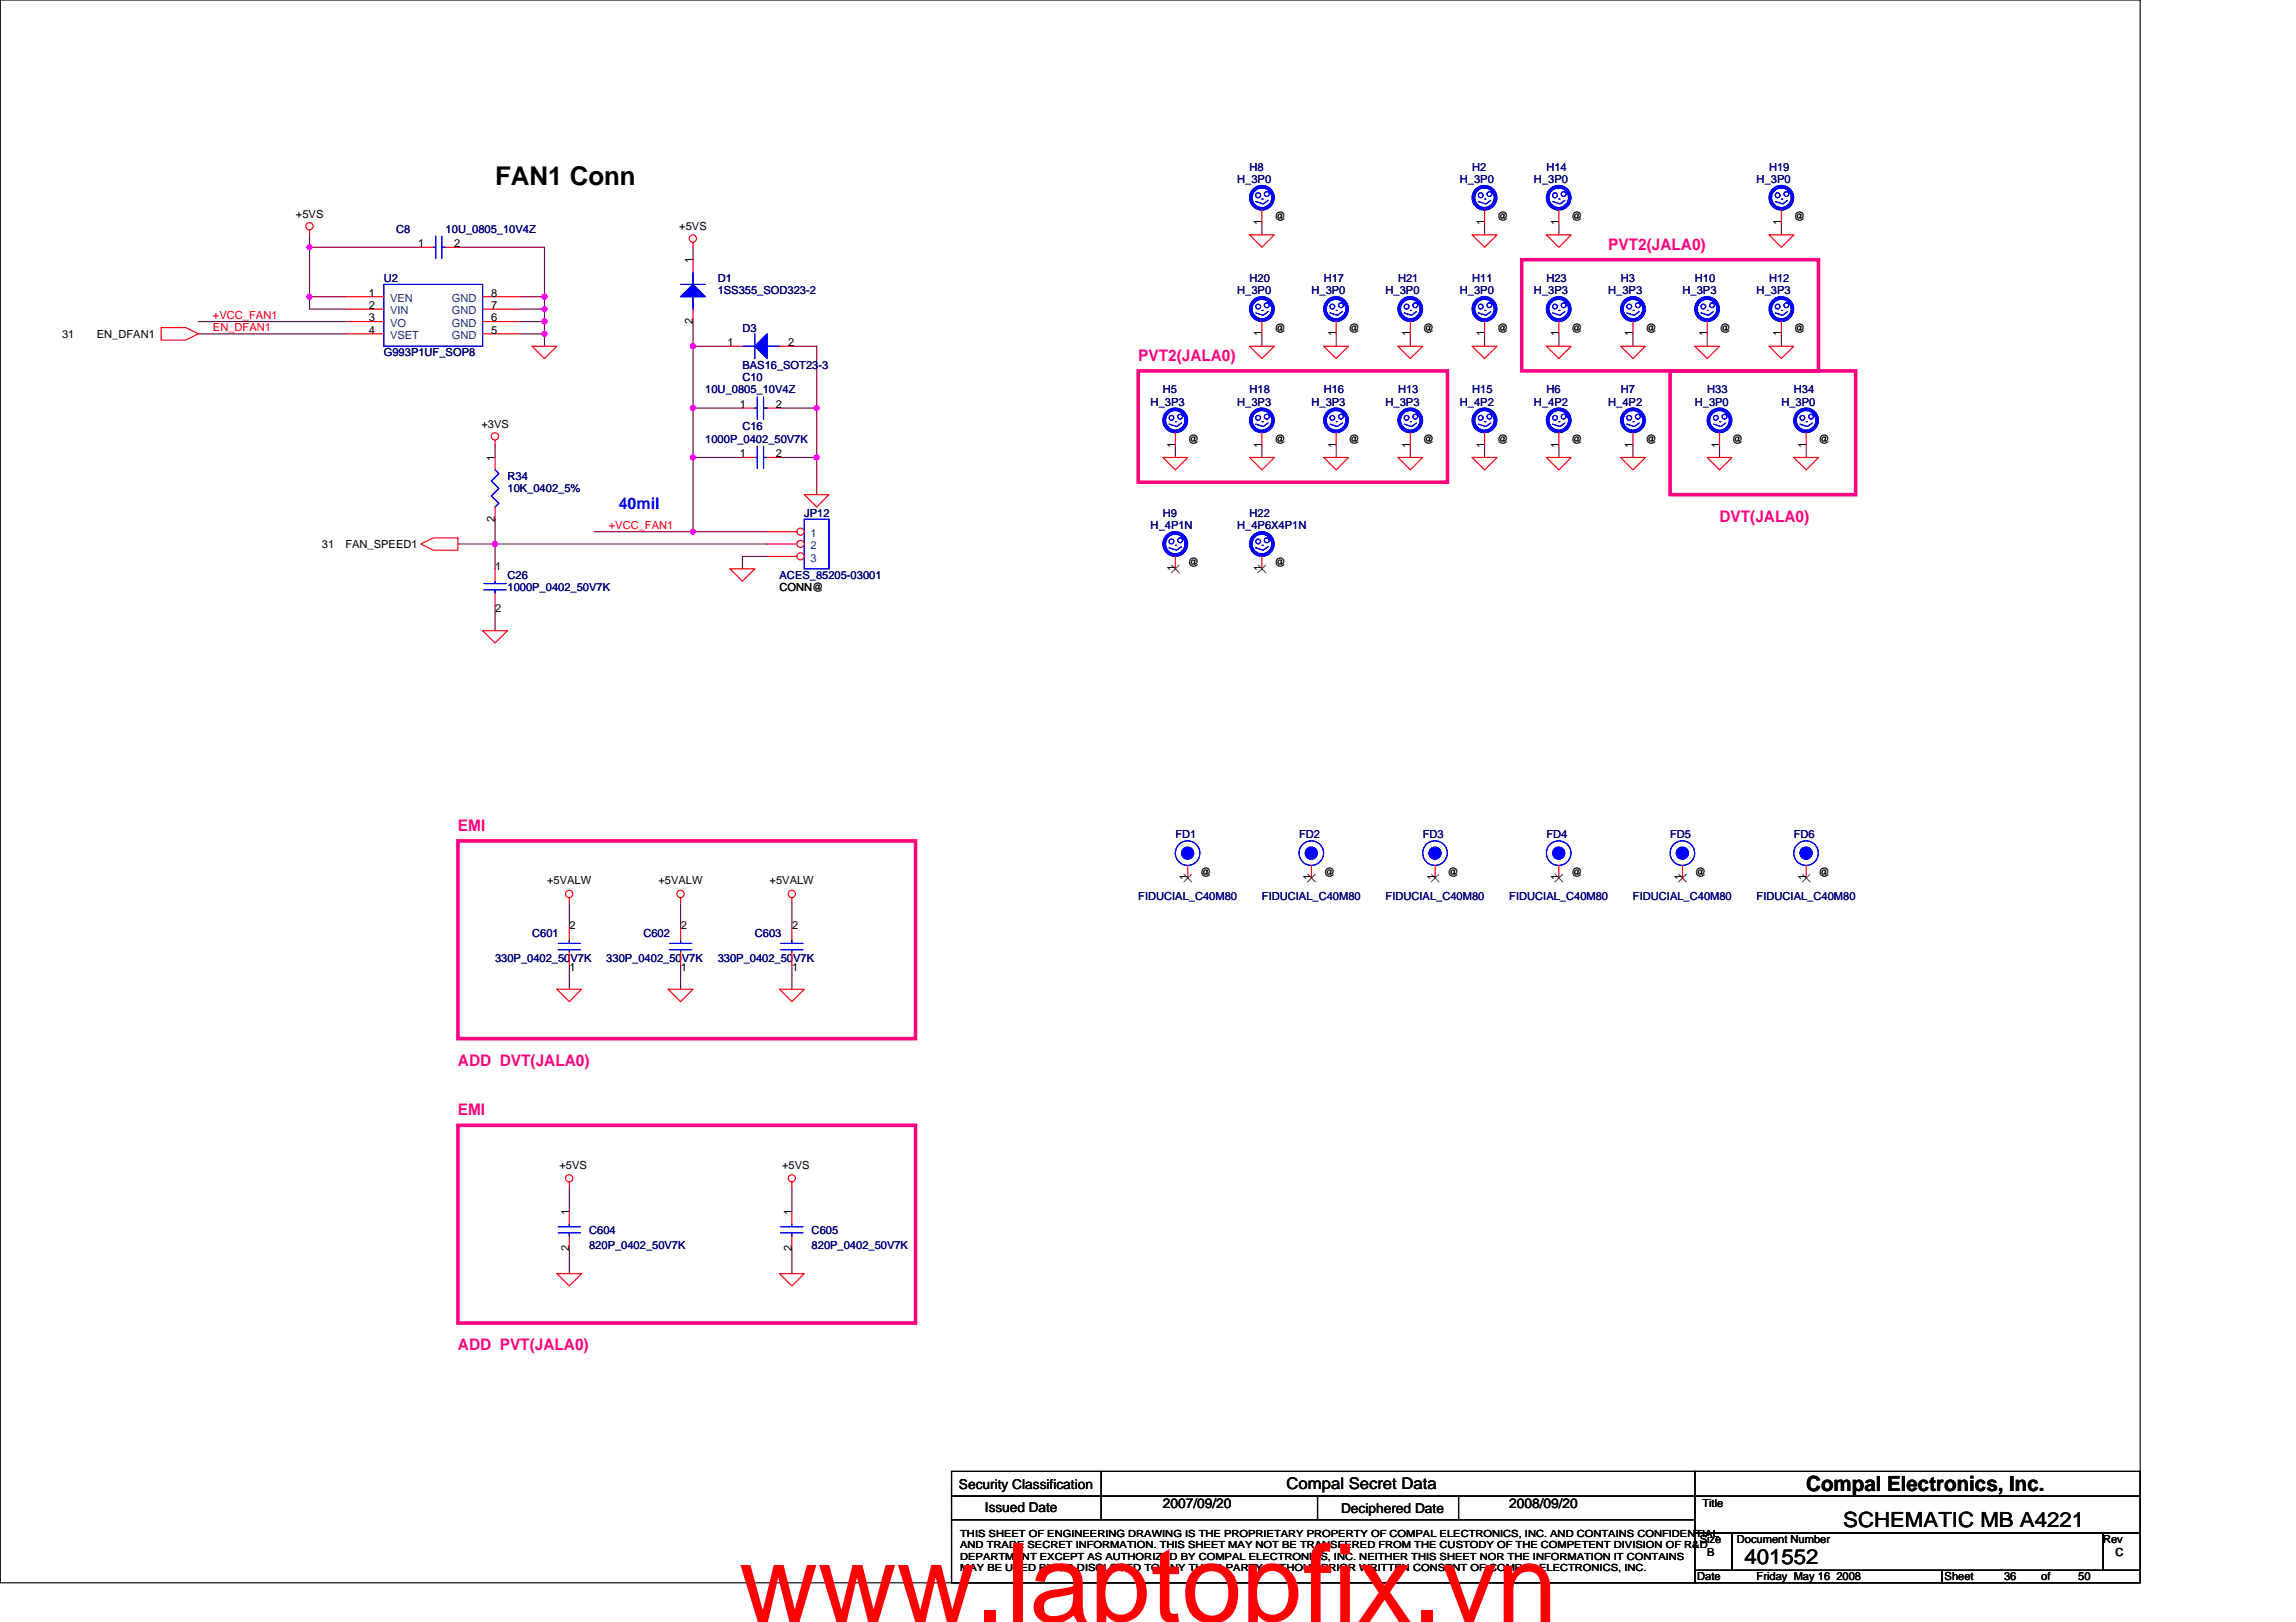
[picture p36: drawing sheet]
<svg xmlns="http://www.w3.org/2000/svg" width="297mm" height="210mm" viewBox="0 0 297 210" stroke-linecap="round" stroke-linejoin="round" font-family="sans-serif">
<defs><g id="words">
<text font-size="14.1" fill="#f00" x="95.6" y="209.9">www.laptopfix.vn</text>
<text font-size="3.3" x="64" y="23.9">FAN1 Conn</text>
<g font-size="2.7">
<text x="233.7" y="192.9">Compal Electronics, Inc.</text>
<text x="238.5" y="197.7">SCHEMATIC MB A4221</text>
<text x="225.7" y="202.5">401552</text>
</g>
<g font-size="2.1" fill="#ff0080">
<text x="208.1" y="32.3">PVT2(JALA0)</text>
<text x="147.3" y="46.7">PVT2(JALA0)</text>
<text x="222.5" y="67.5">DVT(JALA0)</text>
<text x="59.2" y="107.5">EMI</text>
<text x="59.2" y="137.9">ADD DVT(JALA0)</text>
<text x="59.2" y="144.3">EMI</text>
<text x="59.2" y="174.8">ADD PVT(JALA0)</text>
</g>
<text font-size="2.1" fill="#00f" x="80" y="65.9">40mil</text>
<text font-size="2.1" x="166.5" y="192.7">Compal Secret Data</text>
<g font-size="1.8">
<text x="124.1" y="192.6">Security Classification</text>
<text x="127.4" y="195.7">Issued Date</text>
<text x="150.4" y="195.2">2007/09/20</text>
<text x="173.5" y="195.8">Deciphered Date</text>
<text x="195.3" y="195.2">2008/09/20</text>
</g>
<g font-size="1.4" fill="#000080">
<text x="160.1" y="23.7">H_3P0</text>
<text x="161.7" y="22.1">H8</text>
<text x="188.9" y="23.7">H_3P0</text>
<text x="190.5" y="22.1">H2</text>
<text x="198.5" y="23.7">H_3P0</text>
<text x="200.1" y="22.1">H14</text>
<text x="227.3" y="23.7">H_3P0</text>
<text x="228.9" y="22.1">H19</text>
<text x="51.2" y="30.1">C8</text>
<text x="57.7" y="30.1">10U_0805_10V4Z</text>
<text x="49.7" y="36.5">U2</text>
<text x="92.9" y="36.5">D1</text>
<text x="92.9" y="38.1">1SS355_SOD323-2</text>
<text x="160.1" y="38.1">H_3P0</text>
<text x="161.7" y="36.5">H20</text>
<text x="169.7" y="38.1">H_3P0</text>
<text x="171.3" y="36.5">H17</text>
<text x="179.3" y="38.1">H_3P0</text>
<text x="180.9" y="36.5">H21</text>
<text x="188.9" y="38.1">H_3P0</text>
<text x="190.5" y="36.5">H11</text>
<text x="198.5" y="38.1">H_3P3</text>
<text x="200.1" y="36.5">H23</text>
<text x="208.1" y="38.1">H_3P3</text>
<text x="209.7" y="36.5">H3</text>
<text x="217.7" y="38.1">H_3P3</text>
<text x="219.3" y="36.5">H10</text>
<text x="227.3" y="38.1">H_3P3</text>
<text x="228.9" y="36.5">H12</text>
<text x="49.7" y="46.1">G993P1UF_SOP8</text>
<text x="96.1" y="42.9">D3</text>
<text x="96.1" y="47.7">BAS16_SOT23-3</text>
<text x="91.2" y="50.9">10U_0805_10V4Z</text>
<text x="96.1" y="49.3">C10</text>
<text x="148.9" y="52.5">H_3P3</text>
<text x="150.4" y="50.9">H5</text>
<text x="160.1" y="52.5">H_3P3</text>
<text x="161.7" y="50.9">H18</text>
<text x="169.7" y="52.5">H_3P3</text>
<text x="171.3" y="50.9">H16</text>
<text x="179.3" y="52.5">H_3P3</text>
<text x="180.9" y="50.9">H13</text>
<text x="188.9" y="52.5">H_4P2</text>
<text x="190.5" y="50.9">H15</text>
<text x="198.5" y="52.5">H_4P2</text>
<text x="200.1" y="50.9">H6</text>
<text x="208.1" y="52.5">H_4P2</text>
<text x="209.7" y="50.9">H7</text>
<text x="219.3" y="52.5">H_3P0</text>
<text x="220.9" y="50.9">H33</text>
<text x="230.5" y="52.5">H_3P0</text>
<text x="232.1" y="50.9">H34</text>
<text x="91.2" y="57.3">1000P_0402_50V7K</text>
<text x="96.1" y="55.7">C16</text>
<text x="65.7" y="62.1">R34</text>
<text x="65.7" y="63.7">10K_0402_5%</text>
<text x="104.1" y="66.9">JP12</text>
<text x="148.9" y="68.5">H_4P1N</text>
<text x="150.4" y="66.9">H9</text>
<text x="160.1" y="68.5">H_4P6X4P1N</text>
<text x="161.7" y="66.9">H22</text>
<text x="65.7" y="74.9">C26</text>
<text x="65.7" y="76.5">1000P_0402_50V7K</text>
<text x="100.9" y="74.9">ACES_85205-03001</text>
<text x="152.1" y="108.5">FD1</text>
<text x="168.1" y="108.5">FD2</text>
<text x="184.1" y="108.5">FD3</text>
<text x="200.1" y="108.5">FD4</text>
<text x="216.1" y="108.5">FD5</text>
<text x="232.1" y="108.5">FD6</text>
<text x="147.3" y="116.5">FIDUCIAL_C40M80</text>
<text x="163.3" y="116.5">FIDUCIAL_C40M80</text>
<text x="179.3" y="116.5">FIDUCIAL_C40M80</text>
<text x="195.3" y="116.5">FIDUCIAL_C40M80</text>
<text x="211.3" y="116.5">FIDUCIAL_C40M80</text>
<text x="227.3" y="116.5">FIDUCIAL_C40M80</text>
<text x="64" y="124.5">330P_0402_50V7K</text>
<text x="68.9" y="121.3">C601</text>
<text x="78.4" y="124.5">330P_0402_50V7K</text>
<text x="83.2" y="121.3">C602</text>
<text x="92.9" y="124.5">330P_0402_50V7K</text>
<text x="97.7" y="121.3">C603</text>
<text x="76.2" y="159.7">C604</text>
<text x="76.2" y="161.6">820P_0402_50V7K</text>
<text x="105" y="159.7">C605</text>
<text x="105" y="161.6">820P_0402_50V7K</text>
</g>
<g font-size="1.4">
<text x="38.3" y="28.2">+5VS</text>
<text x="87.9" y="29.8">+5VS</text>
<text x="163.2" y="29.1" transform="rotate(-90 163.2 29.1)">1</text>
<text x="164.9" y="28.5">@</text>
<text x="192" y="29.1" transform="rotate(-90 192 29.1)">1</text>
<text x="193.7" y="28.5">@</text>
<text x="201.7" y="29.1" transform="rotate(-90 201.7 29.1)">1</text>
<text x="203.3" y="28.5">@</text>
<text x="230.4" y="29.1" transform="rotate(-90 230.4 29.1)">1</text>
<text x="232.1" y="28.5">@</text>
<text x="54.1" y="32">1</text>
<text x="58.8" y="32">2</text>
<text x="89.6" y="34.1" transform="rotate(-90 89.6 34.1)">1</text>
<text x="47.7" y="38.4">1</text>
<text x="47.7" y="40">2</text>
<text x="47.7" y="41.6">3</text>
<text x="63.6" y="41.6">6</text>
<text x="63.6" y="38.4">8</text>
<text x="63.6" y="40">7</text>
<text x="89.6" y="41.9" transform="rotate(-90 89.6 41.9)">2</text>
<text x="8" y="43.7">31</text>
<text x="12.5" y="43.7">EN_DFAN1</text>
<text x="47.7" y="43.2">4</text>
<text x="63.6" y="43.2">5</text>
<text x="94.1" y="44.8">1</text>
<text x="102" y="44.8">2</text>
<text x="163.2" y="43.5" transform="rotate(-90 163.2 43.5)">1</text>
<text x="164.9" y="42.9">@</text>
<text x="172.8" y="43.5" transform="rotate(-90 172.8 43.5)">1</text>
<text x="174.5" y="42.9">@</text>
<text x="182.4" y="43.5" transform="rotate(-90 182.4 43.5)">1</text>
<text x="184.1" y="42.9">@</text>
<text x="192" y="43.5" transform="rotate(-90 192 43.5)">1</text>
<text x="193.7" y="42.9">@</text>
<text x="201.7" y="43.5" transform="rotate(-90 201.7 43.5)">1</text>
<text x="203.3" y="42.9">@</text>
<text x="211.2" y="43.5" transform="rotate(-90 211.2 43.5)">1</text>
<text x="212.9" y="42.9">@</text>
<text x="220.8" y="43.5" transform="rotate(-90 220.8 43.5)">1</text>
<text x="222.5" y="42.9">@</text>
<text x="230.4" y="43.5" transform="rotate(-90 230.4 43.5)">1</text>
<text x="232.1" y="42.9">@</text>
<text x="95.7" y="52.8">1</text>
<text x="100.4" y="52.8">2</text>
<text x="62.3" y="55.4">+3VS</text>
<text x="64" y="59.7" transform="rotate(-90 64 59.7)">1</text>
<text x="95.7" y="59.2">1</text>
<text x="100.4" y="59.2">2</text>
<text x="152" y="57.9" transform="rotate(-90 152 57.9)">1</text>
<text x="153.7" y="57.3">@</text>
<text x="163.2" y="57.9" transform="rotate(-90 163.2 57.9)">1</text>
<text x="164.9" y="57.3">@</text>
<text x="172.8" y="57.9" transform="rotate(-90 172.8 57.9)">1</text>
<text x="174.5" y="57.3">@</text>
<text x="182.4" y="57.9" transform="rotate(-90 182.4 57.9)">1</text>
<text x="184.1" y="57.3">@</text>
<text x="192" y="57.9" transform="rotate(-90 192 57.9)">1</text>
<text x="193.7" y="57.3">@</text>
<text x="201.7" y="57.9" transform="rotate(-90 201.7 57.9)">1</text>
<text x="203.3" y="57.3">@</text>
<text x="211.2" y="57.9" transform="rotate(-90 211.2 57.9)">1</text>
<text x="212.9" y="57.3">@</text>
<text x="222.4" y="57.9" transform="rotate(-90 222.4 57.9)">1</text>
<text x="224.1" y="57.3">@</text>
<text x="233.7" y="57.9" transform="rotate(-90 233.7 57.9)">1</text>
<text x="235.3" y="57.3">@</text>
<text x="41.7" y="70.9">31</text>
<text x="44.7" y="70.9">FAN_SPEED1</text>
<text x="64" y="67.5" transform="rotate(-90 64 67.5)">2</text>
<text x="64.1" y="73.8">1</text>
<text x="100.9" y="76.5">CONN@</text>
<text x="152" y="73.9" transform="rotate(-90 152 73.9)">1</text>
<text x="153.7" y="73.3">@</text>
<text x="163.2" y="73.9" transform="rotate(-90 163.2 73.9)">1</text>
<text x="164.9" y="73.3">@</text>
<text x="64.1" y="79.2">2</text>
<text x="153.6" y="113.9" transform="rotate(-90 153.6 113.9)">1</text>
<text x="155.3" y="113.3">@</text>
<text x="169.6" y="113.9" transform="rotate(-90 169.6 113.9)">1</text>
<text x="171.3" y="113.3">@</text>
<text x="185.6" y="113.9" transform="rotate(-90 185.6 113.9)">1</text>
<text x="187.3" y="113.3">@</text>
<text x="201.7" y="113.9" transform="rotate(-90 201.7 113.9)">1</text>
<text x="203.3" y="113.3">@</text>
<text x="217.7" y="113.9" transform="rotate(-90 217.7 113.9)">1</text>
<text x="219.3" y="113.3">@</text>
<text x="233.7" y="113.9" transform="rotate(-90 233.7 113.9)">1</text>
<text x="235.3" y="113.3">@</text>
<text x="70.8" y="114.4">+5VALW</text>
<text x="85.2" y="114.4">+5VALW</text>
<text x="99.6" y="114.4">+5VALW</text>
<text x="73.7" y="125.6">1</text>
<text x="73.7" y="120.2">2</text>
<text x="88.1" y="125.6">1</text>
<text x="88.1" y="120.2">2</text>
<text x="102.5" y="125.6">1</text>
<text x="102.5" y="120.2">2</text>
<text x="72.4" y="151.2">+5VS</text>
<text x="101.2" y="151.2">+5VS</text>
<text x="73.6" y="161.9" transform="rotate(-90 73.6 161.9)">2</text>
<text x="73.6" y="157.3" transform="rotate(-90 73.6 157.3)">1</text>
<text x="102.4" y="161.9" transform="rotate(-90 102.4 161.9)">2</text>
<text x="102.4" y="157.3" transform="rotate(-90 102.4 157.3)">1</text>
<text x="220.2" y="195.1">Title</text>
<text x="219.9" y="199.7">Size</text>
<text x="220.9" y="201.3">B</text>
<text x="224.7" y="199.7">Document Number</text>
<text x="272.1" y="199.7">Rev</text>
<text x="273.7" y="201.3">C</text>
<text x="219.6" y="204.5">Date</text>
<text x="227.3" y="204.5">Friday May 16 2008</text>
<text x="251.6" y="204.5">Sheet</text>
<text x="259.3" y="204.5">36</text>
<text x="264.1" y="204.5">of</text>
<text x="268.9" y="204.5">50</text>
</g>
<g font-size="1.4" fill="#f00">
<text x="27.6" y="41.3">+VCC_FAN1</text>
<text x="27.6" y="42.9">EN_DFAN1</text>
<text x="78.8" y="68.5">+VCC_FAN1</text>
</g>
<g font-size="1.4" fill="#004080">
<text x="50.5" y="39.1">VEN</text>
<text x="50.5" y="40.7">VIN</text>
<text x="58.4" y="39.1">GND</text>
<text x="58.4" y="40.7">GND</text>
<text x="50.5" y="42.3">VO</text>
<text x="50.5" y="43.9">VSET</text>
<text x="58.4" y="43.9">GND</text>
<text x="58.4" y="42.3">GND</text>
<text x="104.9" y="69.5">1</text>
<text x="104.9" y="71.1">2</text>
<text x="104.9" y="72.7">3</text>
</g>
<g font-size="1.3">
<text x="124.2" y="198.9">THIS SHEET OF ENGINEERING DRAWING IS THE PROPRIETARY PROPERTY OF COMPAL ELECTRONICS, INC. AND CONTAINS CONFIDENTIAL</text>
<text x="124.2" y="200.4">AND TRADE SECRET INFORMATION. THIS SHEET MAY NOT BE TRANSFERED FROM THE CUSTODY OF THE COMPETENT DIVISION OF R&amp;D</text>
<text x="124.2" y="201.8">DEPARTMENT EXCEPT AS AUTHORIZED BY COMPAL ELECTRONICS, INC. NEITHER THIS SHEET NOR THE INFORMATION IT CONTAINS</text>
<text x="124.2" y="203.3">MAY BE USED BY OR DISCLOSED TO ANY THIRD PARTY WITHOUT PRIOR WRITTEN CONSENT OF COMPAL ELECTRONICS, INC.</text>
</g>
</g></defs>
<g fill="none" stroke="#000" stroke-width=".15">
<path d="M0 0h276.9v204.8h-276.9zM123.1 190.4h96.2v3.2h-96.2zM123.1 193.6h96.2v3.1h-96.2zM123.1 196.7h96.2v8.1h-96.2zM142.4 190.4v6.3M170.5 193.6v3.1M188.7 193.6v3.1M219.3 190.4h57.6v3.2h-57.6zM219.3 193.6h57.6v4.8h-57.6zM219.3 198.4h4.8v4.8h-4.8zM224.1 198.4h48v4.8h-48zM272.1 198.4h4.8v4.8h-4.8z"/>
<path d="M219.3 203.2h32v1.6h-32zM251.3 203.2h25.6v1.6h-25.6z"/>
</g>
<g fill="none" stroke="#800040" stroke-width=".15">
<path d="M40 30.4v9.6h4.8M40 38.4h4.8M40 32h14.4M59.2 32h11.2v12.8M67.2 38.4h3.2M89.7 32v1.6M163.3 28.8v1.6M192.1 28.8v1.6M201.7 28.8v1.6M230.5 28.8v1.6M25.7 43.2h19.1M25.7 41.6h19.1"/>
<path d="M64 57.6v1.6M67.2 41.6h3.2M67.2 43.2h3.2M67.2 40h3.2M89.7 44.8h4.7M89.7 52.8v6.4h6.4M89.7 41.6v11.2M89.7 59.2v9.6M89.7 52.8h6.4M100.9 59.2h4.8M100.9 52.8h4.8M102.4 44.8h3.3v19.2"/>
<path d="M152.1 57.6v1.6M163.3 43.2v1.6M163.3 57.6v1.6M172.9 43.2v1.6M172.9 57.6v1.6M182.5 43.2v1.6M182.5 57.6v1.6M192.1 43.2v1.6M192.1 57.6v1.6M201.7 43.2v1.6M201.7 57.6v1.6M211.3 43.2v1.6"/>
<path d="M211.3 57.6v1.6M220.9 43.2v1.6M222.5 57.6v1.6M230.5 43.2v1.6M233.7 57.6v1.6M59.2 70.4h40M64 67.2v6.4M64 78.4v3.2M76.9 68.8h22.3M99.2 72h-3.1v1.6M73.7 116.8v3.2M88.1 116.8v3.2"/>
<path d="M102.4 116.8v3.2M73.7 124.8v3.2M88.1 124.8v3.2M102.4 124.8v3.2M73.7 153.6v3.2M102.4 153.6v3.2M73.7 161.6v3.2M102.4 161.6v3.2"/>
</g>
<g fill="#f0f" stroke="#f0f" stroke-width=".15">
<circle cx="105.6" cy="52.8" r=".31"/>
<circle cx="89.6" cy="52.8" r=".31"/>
<circle cx="89.6" cy="44.8" r=".31"/>
<circle cx="40" cy="32" r=".31"/>
<circle cx="70.4" cy="43.2" r=".31"/>
<circle cx="40" cy="38.4" r=".32"/>
<circle cx="70.4" cy="41.6" r=".32"/>
<circle cx="70.4" cy="40" r=".31"/>
<circle cx="70.4" cy="38.4" r=".32"/>
<circle cx="89.6" cy="68.8" r=".31"/>
<circle cx="64" cy="70.4" r=".32"/>
<circle cx="105.6" cy="59.2" r=".31"/>
<circle cx="89.6" cy="59.2" r=".31"/>
</g>
<g fill="none" stroke="#f00" stroke-width=".15">
<path d="M40 29.8v.6M44.8 38.4h4.9M54.4 32h1.6M57.7 32h1.5M62.4 38.4h4.8M89.7 31.4v.6M89.7 33.6v1.6M161.7 30.4h3.2l-1.6 1.6zM163.3 27.2v1.6M190.5 30.4h3.2l-1.6 1.6zM192.1 27.2v1.6M200.1 30.4h3.2l-1.6 1.6z"/>
<path d="M201.7 27.2v1.6M228.9 30.4h3.2l-1.6 1.6zM230.5 27.2v1.6M20.8 42.4h3.2l1.7 .8-1.7 .8h-3.2zM44.8 40h4.9M44.8 43.2h4.9M44.8 41.6h4.9M62.4 40h4.8M62.4 43.2h4.8M62.4 41.6h4.8M64 57v.6M64 59.2v1.6"/>
<path d="M68.9 44.8h3.1l-1.6 1.6zM89.7 40v1.6M94.4 44.8h1.7M96.1 52.8h1.6M96.1 59.2h1.6M99.2 52.8h1.7M99.2 59.2h1.7M100.9 44.8h1.5M150.4 59.2h3.3l-1.6 1.6zM152.1 56v1.6M161.7 59.2h3.2l-1.6 1.6zM161.7 44.8h3.2l-1.6 1.6z"/>
<path d="M163.3 41.6v1.6M163.3 56v1.6M171.3 44.8h3.2l-1.6 1.6zM171.3 59.2h3.2l-1.6 1.6zM172.9 41.6v1.6M172.9 56v1.6M180.9 44.8h3.2l-1.6 1.6zM180.9 59.2h3.2l-1.6 1.6zM182.5 41.6v1.6M182.5 56v1.6M190.5 44.8h3.2l-1.6 1.6zM190.5 59.2h3.2l-1.6 1.6z"/>
<path d="M192.1 41.6v1.6M192.1 56v1.6M200.1 59.2h3.2l-1.6 1.6zM200.1 44.8h3.2l-1.6 1.6zM201.7 41.6v1.6M201.7 56v1.6M209.7 59.2h3.2l-1.6 1.6zM209.7 44.8h3.2l-1.6 1.6zM211.3 41.6v1.6M211.3 56v1.6M219.3 44.8h3.2l-1.6 1.6zM220.9 59.2h3.2l-1.6 1.6z"/>
<path d="M220.9 41.6v1.6M222.5 56v1.6M228.9 44.8h3.2l-1.6 1.6zM230.5 41.6v1.6M232.1 59.2h3.2l-1.6 1.6zM233.7 56v1.6M54.4 70.4l1.6-.8h3.2v1.6h-3.2zM64 65.6v1.6M94.4 73.6h3.3l-1.6 1.6zM104.1 64h3.1l-1.5 1.6zM152.1 72v1.6M62.4 81.6h3.3l-1.7 1.6z"/>
<path d="M73.7 116.2v.6M88.1 116.2v.6M102.4 116.2v.6M153.7 112v1.6M169.7 112v1.6M185.7 112v1.6M201.7 112v1.6M217.7 112v1.6M233.7 112v1.6M72 128h3.2l-1.5 1.6zM73.7 120v1.6M73.7 123.2v1.6"/>
<path d="M86.4 128h3.3l-1.6 1.6zM88.1 120v1.6M88.1 123.2v1.6M100.9 128h3.2l-1.7 1.6zM102.4 120v1.6M102.4 123.2v1.6M73.7 156.8v1.6M73.7 153v.6M102.4 156.8v1.6M102.4 153v.6M72 164.8h3.2l-1.5 1.6zM73.7 160v1.6"/>
<path d="M100.9 164.8h3.2l-1.7 1.6zM102.4 160v1.6"/>
<circle cx="40" cy="29.3" r=".47"/>
<circle cx="89.6" cy="30.9" r=".47"/>
<circle cx="64" cy="56.5" r=".47"/>
<circle cx="73.6" cy="115.7" r=".47"/>
<circle cx="88" cy="115.7" r=".48"/>
<circle cx="102.4" cy="115.7" r=".47"/>
<circle cx="73.6" cy="152.5" r=".47"/>
<circle cx="102.4" cy="152.5" r=".47"/>
</g>
<path d="M196.9 33.6h38.4v14.4h-38.4zM147.3 48h40v14.4h-40zM216.1 48h24v16h-24zM59.2 108.8h59.2v25.6h-59.2zM59.2 145.6h59.2v25.6h-59.2z" fill="none" stroke="#ff0080" stroke-width=".47"/>
<g fill="none" stroke="#00f" stroke-width=".15">
<path d="M49.7 36.8h12.7v8h-12.7zM56 32h.4M56.4 30.6v2.8M57.2 32h.5M57.2 30.6v2.8M88.1 36.8h3.1M89.7 35.2v1.6M89.7 38.4v1.6M163.3 25.8h.1M164.1 25.9l-.7 .5-.9-.3M192.1 25.8h.1M192.9 25.9l-.7 .5-.9-.3"/>
<path d="M201.7 25.8h.1M202.5 25.9l-.7 .5-.9-.3M230.5 25.8h.1M231.3 25.9l-.7 .5-.9-.3M96.1 44.8h1.6M97.7 43.2v3.2M97.7 52.8h.3M97.7 59.2h.3M98 51.4v2.9M98 57.8v2.8M98.8 52.8h.4M98.8 51.4v2.9"/>
<path d="M98.8 57.8v2.8M98.8 59.2h.4M99.2 44.8h1.7M152.1 54.6h.1M152.9 54.7l-.7 .5-.9-.3M163.3 40.2h.1M163.3 54.6h.1M164.1 54.7l-.7 .5-.9-.3M164.1 40.3l-.7 .5-.9-.3M172.9 40.2h.1M172.9 54.6h.1M173.7 40.3l-.7 .5-.9-.3"/>
<path d="M173.7 54.7l-.7 .5-.9-.3M182.5 40.2h.1M182.5 54.6h.1M183.3 54.7l-.7 .5-.9-.3M183.3 40.3l-.7 .5-.9-.3M192.1 40.2h.1M192.1 54.6h.1M192.9 54.7l-.7 .5-.9-.3M192.9 40.3l-.7 .5-.9-.3M201.7 40.2h.1M201.7 54.6h.1M202.5 40.3l-.7 .5-.9-.3"/>
<path d="M202.5 54.7l-.7 .5-.9-.3M211.3 40.2h.1M211.3 54.6h.1M212.1 54.7l-.7 .5-.9-.3M212.1 40.3l-.7 .5-.9-.3M220.9 40.2h.1M221.7 40.3l-.7 .5-.9-.3M222.5 54.6h.1M223.3 54.7l-.7 .5-.9-.3M230.5 40.2h.1M231.3 40.3l-.7 .5-.9-.3M233.7 54.6h.1"/>
<path d="M234.5 54.7l-.7 .5-.9-.3M64 60.8l.5 .5-.9 1 .9 .9-.9 1 .9 .9-.5 .5M104.1 67.2h3.1v6.4h-3.1zM152.1 70.6h.1M152.9 70.7l-.7 .5-.9-.3M72.2 122.1h2.9M72.2 122.9h2.9M73.7 121.6v.5M73.7 122.9v.3M86.6 122.1h2.9M86.6 122.9h2.9M88.1 121.6v.5"/>
<path d="M88.1 122.9v.3M101 122.1h2.9M101 122.9h2.9M102.4 121.6v.5M102.4 122.9v.3M72.2 159.5h2.9M72.2 158.8h2.9M73.7 158.4v.4M73.7 159.5v.5M101 159.5h2.9M101 158.8h2.9M102.4 158.4v.4"/>
<path d="M102.4 159.5v.5"/>
<circle cx="162.8" cy="25.3" r=".32"/>
<circle cx="162.8" cy="39.7" r=".31"/>
<circle cx="163.2" cy="25.6" r="1.43"/>
<circle cx="163.2" cy="40" r="1.43"/>
<circle cx="163.2" cy="40" r="1.6"/>
<circle cx="163.3" cy="25.6" r="1.27"/>
<circle cx="163.3" cy="25.6" r="1.59"/>
<circle cx="163.3" cy="40" r="1.27"/>
<circle cx="163.9" cy="39.5" r=".31"/>
<circle cx="163.9" cy="25.1" r=".31"/>
<circle cx="172.4" cy="39.7" r=".31"/>
<circle cx="172.8" cy="40" r="1.6"/>
<circle cx="172.8" cy="40" r="1.27"/>
<circle cx="172.9" cy="40" r="1.43"/>
<circle cx="173.5" cy="39.5" r=".31"/>
<circle cx="182" cy="39.7" r=".31"/>
<circle cx="182.4" cy="40" r="1.43"/>
<circle cx="182.4" cy="40" r="1.6"/>
<circle cx="182.5" cy="40" r="1.27"/>
<circle cx="183.1" cy="39.5" r=".31"/>
<circle cx="191.6" cy="25.3" r=".32"/>
<circle cx="191.6" cy="39.7" r=".31"/>
<circle cx="192" cy="25.6" r="1.27"/>
<circle cx="192" cy="40" r="1.6"/>
<circle cx="192.1" cy="40" r="1.26"/>
<circle cx="192.1" cy="40" r="1.43"/>
<circle cx="192.1" cy="25.6" r="1.43"/>
<circle cx="192.1" cy="25.6" r="1.6"/>
<circle cx="192.7" cy="39.5" r=".31"/>
<circle cx="192.7" cy="25.1" r=".31"/>
<circle cx="201.2" cy="25.3" r=".32"/>
<circle cx="201.2" cy="39.7" r=".31"/>
<circle cx="201.6" cy="40" r="1.6"/>
<circle cx="201.6" cy="25.6" r="1.27"/>
<circle cx="201.7" cy="25.6" r="1.59"/>
<circle cx="201.7" cy="40" r="1.27"/>
<circle cx="201.7" cy="40" r="1.43"/>
<circle cx="201.7" cy="25.6" r="1.43"/>
<circle cx="202.3" cy="39.5" r=".31"/>
<circle cx="202.3" cy="25.1" r=".31"/>
<circle cx="210.8" cy="39.7" r=".31"/>
<circle cx="211.3" cy="40" r="1.43"/>
<circle cx="211.3" cy="40" r="1.6"/>
<circle cx="211.3" cy="40" r="1.27"/>
<circle cx="211.9" cy="39.5" r=".31"/>
<circle cx="220.4" cy="39.7" r=".31"/>
<circle cx="220.8" cy="40" r="1.6"/>
<circle cx="220.9" cy="40" r="1.27"/>
<circle cx="220.9" cy="40" r="1.43"/>
<circle cx="221.5" cy="39.5" r=".31"/>
<circle cx="230" cy="25.3" r=".32"/>
<circle cx="230" cy="39.7" r=".31"/>
<circle cx="230.4" cy="40" r="1.43"/>
<circle cx="230.4" cy="25.6" r="1.43"/>
<circle cx="230.5" cy="40" r="1.6"/>
<circle cx="230.5" cy="25.6" r="1.27"/>
<circle cx="230.5" cy="25.6" r="1.59"/>
<circle cx="230.5" cy="40" r="1.27"/>
<circle cx="231.1" cy="25.1" r=".31"/>
<circle cx="231.1" cy="39.5" r=".31"/>
<circle cx="151.6" cy="54.1" r=".31"/>
<circle cx="152" cy="54.4" r="1.27"/>
<circle cx="152" cy="54.4" r="1.43"/>
<circle cx="152.1" cy="54.4" r="1.6"/>
<circle cx="152.7" cy="53.9" r=".31"/>
<circle cx="162.8" cy="54.1" r=".31"/>
<circle cx="163.2" cy="54.4" r="1.43"/>
<circle cx="163.3" cy="54.4" r="1.27"/>
<circle cx="163.3" cy="54.4" r="1.59"/>
<circle cx="163.9" cy="53.9" r=".31"/>
<circle cx="172.4" cy="54.1" r=".31"/>
<circle cx="172.8" cy="54.4" r="1.27"/>
<circle cx="172.8" cy="54.4" r="1.59"/>
<circle cx="172.9" cy="54.4" r="1.43"/>
<circle cx="173.5" cy="53.9" r=".31"/>
<circle cx="182" cy="54.1" r=".31"/>
<circle cx="182.4" cy="54.4" r="1.43"/>
<circle cx="182.5" cy="54.4" r="1.27"/>
<circle cx="182.5" cy="54.4" r="1.59"/>
<circle cx="183.1" cy="53.9" r=".31"/>
<circle cx="191.6" cy="54.1" r=".31"/>
<circle cx="192" cy="54.4" r="1.27"/>
<circle cx="192.1" cy="54.4" r="1.43"/>
<circle cx="192.1" cy="54.4" r="1.6"/>
<circle cx="192.7" cy="53.9" r=".31"/>
<circle cx="201.2" cy="54.1" r=".31"/>
<circle cx="201.6" cy="54.4" r="1.27"/>
<circle cx="201.7" cy="54.4" r="1.59"/>
<circle cx="201.7" cy="54.4" r="1.43"/>
<circle cx="202.3" cy="53.9" r=".31"/>
<circle cx="210.8" cy="54.1" r=".31"/>
<circle cx="211.3" cy="54.4" r="1.43"/>
<circle cx="211.3" cy="54.4" r="1.27"/>
<circle cx="211.3" cy="54.4" r="1.59"/>
<circle cx="211.9" cy="53.9" r=".31"/>
<circle cx="222" cy="54.1" r=".31"/>
<circle cx="222.4" cy="54.4" r="1.43"/>
<circle cx="222.5" cy="54.4" r="1.27"/>
<circle cx="222.5" cy="54.4" r="1.59"/>
<circle cx="223.1" cy="53.9" r=".31"/>
<circle cx="233.2" cy="54.1" r=".31"/>
<circle cx="233.7" cy="54.4" r="1.27"/>
<circle cx="233.7" cy="54.4" r="1.59"/>
<circle cx="233.7" cy="54.4" r="1.43"/>
<circle cx="234.3" cy="53.9" r=".31"/>
<circle cx="151.6" cy="70.1" r=".31"/>
<circle cx="152" cy="70.4" r="1.27"/>
<circle cx="152" cy="70.4" r="1.43"/>
<circle cx="152.1" cy="70.4" r="1.6"/>
<circle cx="152.7" cy="69.9" r=".31"/>
<circle cx="153.6" cy="110.4" r="1.59"/>
<circle cx="169.6" cy="110.4" r="1.59"/>
<circle cx="185.6" cy="110.4" r="1.59"/>
<circle cx="201.6" cy="110.4" r="1.59"/>
<circle cx="217.7" cy="110.4" r="1.59"/>
<circle cx="233.7" cy="110.4" r="1.59"/>
</g>
<g fill="none" stroke="#804000" stroke-width=".13">
<path d="M151.6 73.1l1 1M152.5 73.1l-.9 1M153.2 113.1l1 1M154.2 113.1l-1 1M169.2 113.1l1 1M170.2 113.1l-1 1M185.2 113.1l1 1M186.2 113.1l-1 1M201.2 113.1l1 1M202.2 113.1l-1 1M217.2 113.1l1 1M218.2 113.1l-1 1"/>
<path d="M233.2 113.1l1 1M234.2 113.1l-1 1"/>
</g>
<g fill="#00f" stroke="#00f" stroke-width=".15">
<path d="M99.2 43.2v3.2l-1.5-1.6z"/>
<path d="M88.1 38.4l1.6-1.6 1.5 1.6z"/>
<circle cx="201.7" cy="110.4" r=".78"/>
<circle cx="217.7" cy="110.4" r=".78"/>
<circle cx="185.6" cy="110.4" r=".78"/>
<circle cx="153.6" cy="110.4" r=".78"/>
<circle cx="233.7" cy="110.4" r=".78"/>
<circle cx="169.6" cy="110.4" r=".78"/>
</g>
<circle cx="103.6" cy="68.8" r=".46" fill="#fff" stroke="#f00" stroke-width=".15"/>
<path d="M99.2 68.8h3.9" fill="none" stroke="#f00" stroke-width=".15"/>
<circle cx="103.6" cy="70.4" r=".46" fill="#fff" stroke="#f00" stroke-width=".15"/>
<path d="M99.2 70.4h3.9" fill="none" stroke="#f00" stroke-width=".15"/>
<circle cx="103.6" cy="72" r=".46" fill="#fff" stroke="#f00" stroke-width=".15"/>
<path d="M64 73.6v1.6M64 76.8v1.6M99.2 72h3.9M163.3 72v1.6" fill="none" stroke="#f00" stroke-width=".15"/>
<g fill="none" stroke="#00f" stroke-width=".15">
<path d="M62.6 76.3h2.9M62.6 75.5h2.9M64 75.2v.3M64 76.3v.5M163.3 70.6h.1M164.1 70.7l-.7 .5-.9-.3"/>
<circle cx="162.8" cy="70.1" r=".31"/>
<circle cx="163.2" cy="70.4" r="1.43"/>
<circle cx="163.3" cy="70.4" r="1.27"/>
<circle cx="163.3" cy="70.4" r="1.59"/>
<circle cx="163.9" cy="69.9" r=".31"/>
</g>
<path d="M162.8 73.1l1 1M163.7 73.1l-1 1" fill="none" stroke="#804000" stroke-width=".13"/>
<g fill="#f0f" stroke="#f0f" stroke-width=".15">
<circle cx="105.6" cy="52.8" r=".31"/>
<circle cx="89.6" cy="52.8" r=".31"/>
<circle cx="89.6" cy="44.8" r=".31"/>
<circle cx="40" cy="32" r=".31"/>
<circle cx="70.4" cy="43.2" r=".31"/>
<circle cx="40" cy="38.4" r=".32"/>
<circle cx="70.4" cy="41.6" r=".32"/>
<circle cx="70.4" cy="40" r=".31"/>
<circle cx="70.4" cy="38.4" r=".32"/>
<circle cx="89.6" cy="68.8" r=".31"/>
<circle cx="64" cy="70.4" r=".32"/>
<circle cx="105.6" cy="59.2" r=".31"/>
<circle cx="89.6" cy="59.2" r=".31"/>
</g>
<use href="#words"/>
</svg>
